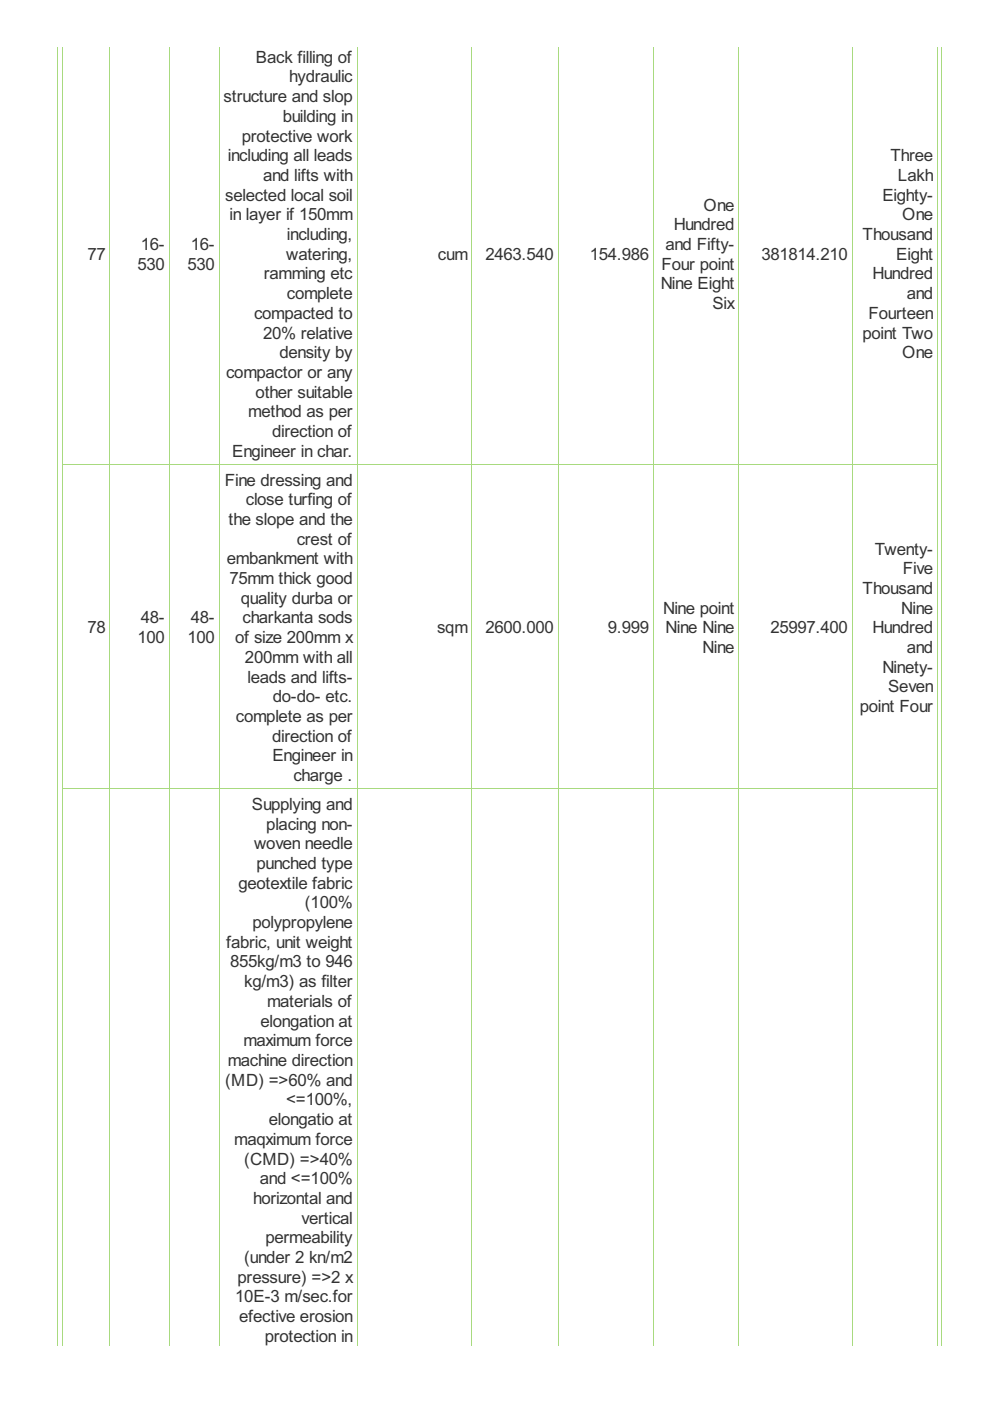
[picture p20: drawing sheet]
<svg xmlns="http://www.w3.org/2000/svg" width="210mm" height="297mm" viewBox="0 0 210 297" stroke-linecap="round" stroke-linejoin="round" font-family="sans-serif">
<defs><g id="words">
<g font-size="4" fill="#333">
<text x="54.3" y="13.3">Back filling of</text>
<text x="61.3" y="17.5">hydraulic</text>
<text x="47.4" y="21.7">structure and slop</text>
<text x="59.9" y="25.8">building in</text>
<text x="48.3" y="34.2">including all leads</text>
<text x="51.2" y="30">protective work</text>
<text x="188.8" y="34.2">Three</text>
<text x="55.8" y="38.4">and lifts with</text>
<text x="190.4" y="38.4">Lakh</text>
<text x="47.8" y="42.5">selected local soil</text>
<text x="48.6" y="46.7">in layer if 150mm</text>
<text x="149.1" y="44.6">One</text>
<text x="187.1" y="42.5">Eighty-</text>
<text x="191.3" y="46.7">One</text>
<text x="29.8" y="53">16-</text>
<text x="40.5" y="53">16-</text>
<text x="60.8" y="50.9">including,</text>
<text x="141.1" y="53">and Fifty-</text>
<text x="142.9" y="48.8">Hundred</text>
<text x="182.9" y="50.9">Thousand</text>
<text x="18.5" y="55.1">77</text>
<text x="29.1" y="57.2">530</text>
<text x="39.8" y="57.2">530</text>
<text x="55.9" y="59.3">ramming etc</text>
<text x="60.6" y="55.1">watering,</text>
<text x="92.8" y="55.1">cum</text>
<text x="102.9" y="55.1">2463.540</text>
<text x="125.1" y="55.1">154.986</text>
<text x="140.3" y="57.2">Four point</text>
<text x="161.4" y="55.1">381814.210</text>
<text x="185" y="59.3">Hundred</text>
<text x="190" y="55.1">Eight</text>
<text x="60.8" y="63.4">complete</text>
<text x="140.1" y="61.3">Nine Eight</text>
<text x="151" y="65.5">Six</text>
<text x="192.2" y="63.4">and</text>
<text x="53.9" y="67.6">compacted to</text>
<text x="55.8" y="71.8">20% relative</text>
<text x="182.8" y="71.8">point Two</text>
<text x="184.1" y="67.6">Fourteen</text>
<text x="59.3" y="76">density by</text>
<text x="191.3" y="76">One</text>
<text x="47.9" y="80.1">compactor or any</text>
<text x="52.6" y="88.5">method as per</text>
<text x="54.2" y="84.3">other suitable</text>
<text x="57.7" y="92.7">direction of</text>
<text x="49.2" y="96.9">Engineer in char.</text>
<text x="47.6" y="102.9">Fine dressing and</text>
<text x="52.1" y="107.1">close turfing of</text>
<text x="48.5" y="111.3">the slope and the</text>
<text x="48.1" y="119.7">embankment with</text>
<text x="62.9" y="115.5">crest of</text>
<text x="185.5" y="117.6">Twenty-</text>
<text x="48.6" y="123.8">75mm thick good</text>
<text x="182.9" y="125.9">Thousand</text>
<text x="191.4" y="121.7">Five</text>
<text x="51.1" y="128">quality durba or</text>
<text x="140.6" y="130.1">Nine point</text>
<text x="191.1" y="130.1">Nine</text>
<text x="18.5" y="134.3">78</text>
<text x="29.1" y="136.4">100</text>
<text x="29.8" y="132.2">48-</text>
<text x="39.8" y="136.4">100</text>
<text x="40.5" y="132.2">48-</text>
<text x="49.9" y="136.4">of size 200mm x</text>
<text x="51.4" y="132.2">charkanta sods</text>
<text x="92.7" y="134.3">sqm</text>
<text x="102.9" y="134.3">2600.000</text>
<text x="128.9" y="134.3">9.999</text>
<text x="141.1" y="134.3">Nine Nine</text>
<text x="163.3" y="134.3">25997.400</text>
<text x="185" y="134.3">Hundred</text>
<text x="51.9" y="140.5">200mm with all</text>
<text x="149" y="138.5">Nine</text>
<text x="187.1" y="142.6">Ninety-</text>
<text x="192.2" y="138.5">and</text>
<text x="52.5" y="144.7">leads and lifts-</text>
<text x="57.9" y="148.9">do-do- etc.</text>
<text x="188.3" y="146.8">Seven</text>
<text x="50" y="153.1">complete as per</text>
<text x="182.3" y="151">point Four</text>
<text x="57.7" y="157.3">direction of</text>
<text x="57.7" y="161.4">Engineer in</text>
<text x="62.2" y="165.6">charge .</text>
<text x="53.4" y="171.7">Supplying and</text>
<text x="56.5" y="175.9">placing non-</text>
<text x="53.9" y="180.1">woven needle</text>
<text x="54.4" y="184.2">punched type</text>
<text x="50.5" y="188.4">geotextile fabric</text>
<text x="53.5" y="196.8">polypropylene</text>
<text x="64.6" y="192.6">(100%</text>
<text x="47.9" y="200.9">fabric, unit weight</text>
<text x="48.8" y="205.1">855kg/m3 to 946</text>
<text x="51.8" y="209.3">kg/m3) as filter</text>
<text x="56.6" y="213.5">materials of</text>
<text x="51.6" y="221.8">maximum force</text>
<text x="55.2" y="217.7">elongation at</text>
<text x="48.3" y="226">machine direction</text>
<text x="47.8" y="230.2">(MD) =&gt;60% and</text>
<text x="57" y="238.5">elongatio at</text>
<text x="60.6" y="234.4">&lt;=100%,</text>
<text x="49.7" y="242.7">maqximum force</text>
<text x="51.8" y="246.9">(CMD) =&gt;40%</text>
<text x="55.1" y="251.1">and &lt;=100%</text>
<text x="53.7" y="255.3">horizontal and</text>
<text x="56.3" y="263.6">permeability</text>
<text x="64" y="259.4">vertical</text>
<text x="51.8" y="267.8">(under 2 kn/m2</text>
<text x="50.4" y="272">pressure) =&gt;2 x</text>
<text x="49.9" y="276.1">10E-3 m/sec.for</text>
<text x="50.7" y="280.3">efective erosion</text>
<text x="56.1" y="284.5">protection in</text>
</g>
</g></defs>
<g fill="none" stroke="#a8da7f" stroke-width=".21">
<path d="M12.2 9.9v275.5M13.2 9.9v275.5M23.3 9.9v275.5M35.8 9.9v275.5M46.5 9.9v275.5M75.7 9.9v275.5M100.1 9.9v275.5M118.4 9.9v275.5M138.5 9.9v275.5M156.6 9.9v275.5M180.7 9.9v275.5M198.8 9.9v275.5"/>
<path d="M199.6 9.9v275.5M13.1 98.5h185.8M13.1 167.3h185.8"/>
</g>
<use href="#words"/>
</svg>
